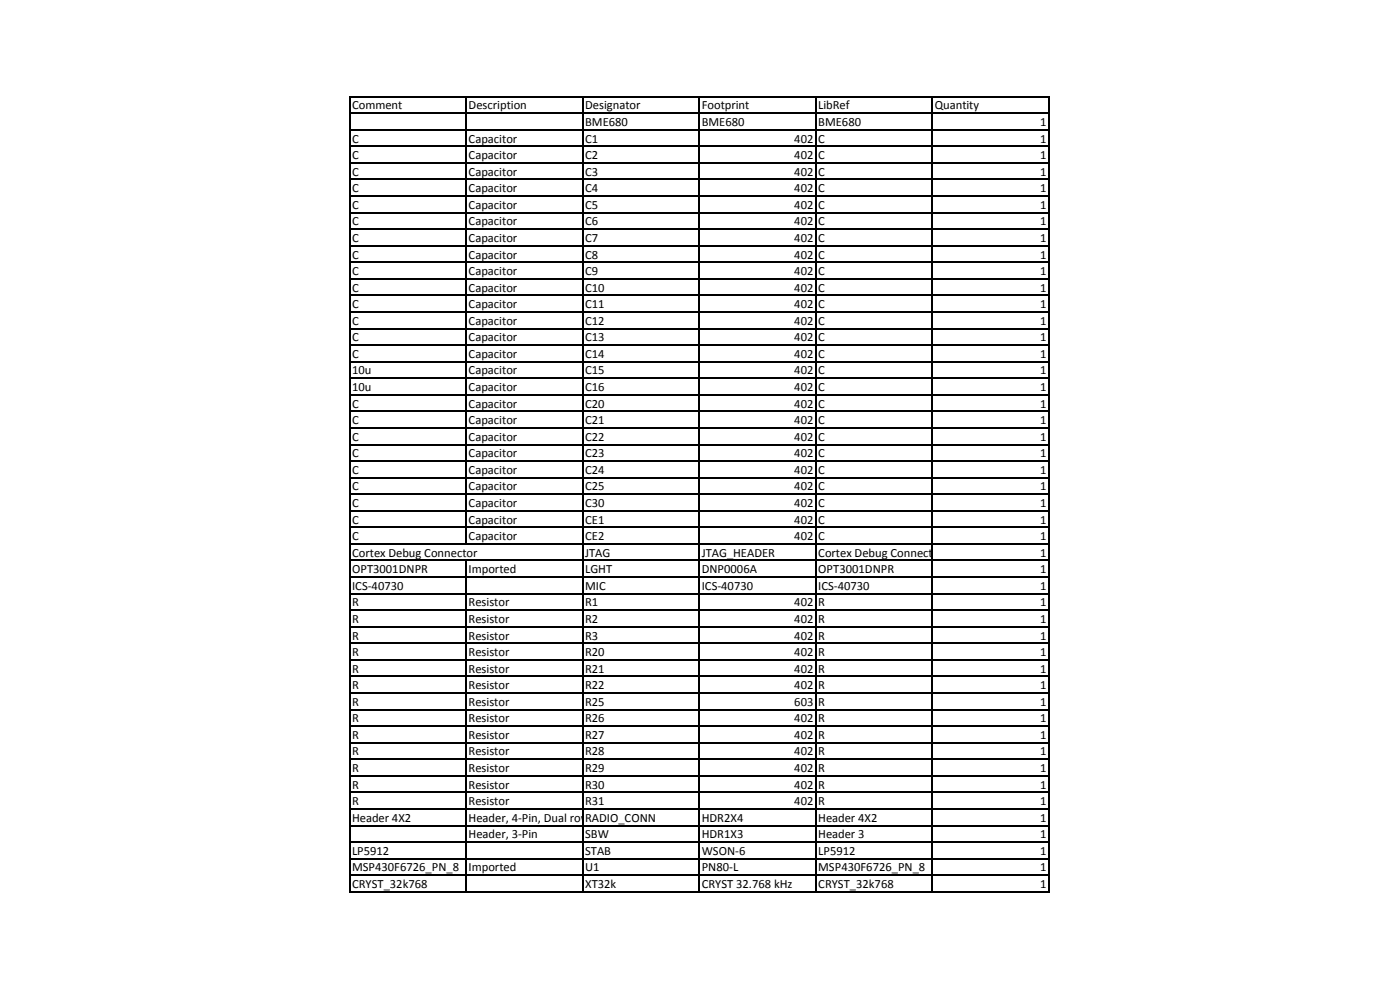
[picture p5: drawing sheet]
<svg xmlns="http://www.w3.org/2000/svg" width="297mm" height="210mm" viewBox="0 0 297 210" stroke-linecap="round" stroke-linejoin="round" font-family="sans-serif">
<defs><g id="words">
<g font-size="2.7">
<text x="74.7" y="23.2">Comment</text>
<text x="99.4" y="23.2">Description</text>
<text x="124.1" y="23.2">Designator</text>
<text x="148.9" y="23.2">Footprint</text>
<text x="173.6" y="23.2">LibRef</text>
<text x="198.3" y="23.2">Quantity</text>
<text x="124.1" y="26.7">BME680</text>
<text x="148.9" y="26.7">BME680</text>
<text x="173.6" y="26.7">BME680</text>
<text x="220.7" y="26.7">1</text>
<text x="74.7" y="30.2">C</text>
<text x="74.7" y="33.7">C</text>
<text x="99.4" y="30.2">Capacitor</text>
<text x="99.4" y="33.7">Capacitor</text>
<text x="124.1" y="30.2">C1</text>
<text x="124.1" y="33.7">C2</text>
<text x="168.5" y="30.2">402</text>
<text x="168.5" y="33.7">402</text>
<text x="173.6" y="30.2">C</text>
<text x="173.6" y="33.7">C</text>
<text x="220.7" y="30.2">1</text>
<text x="220.7" y="33.7">1</text>
<text x="74.7" y="37.3">C</text>
<text x="74.7" y="40.8">C</text>
<text x="99.4" y="37.3">Capacitor</text>
<text x="99.4" y="40.8">Capacitor</text>
<text x="124.1" y="37.3">C3</text>
<text x="124.1" y="40.8">C4</text>
<text x="168.5" y="37.3">402</text>
<text x="168.5" y="40.8">402</text>
<text x="173.6" y="37.3">C</text>
<text x="173.6" y="40.8">C</text>
<text x="220.7" y="37.3">1</text>
<text x="220.7" y="40.8">1</text>
<text x="74.7" y="44.3">C</text>
<text x="74.7" y="47.8">C</text>
<text x="99.4" y="44.3">Capacitor</text>
<text x="99.4" y="47.8">Capacitor</text>
<text x="124.1" y="44.3">C5</text>
<text x="124.1" y="47.8">C6</text>
<text x="168.5" y="44.3">402</text>
<text x="168.5" y="47.8">402</text>
<text x="173.6" y="44.3">C</text>
<text x="173.6" y="47.8">C</text>
<text x="220.7" y="44.3">1</text>
<text x="220.7" y="47.8">1</text>
<text x="74.7" y="51.3">C</text>
<text x="99.4" y="51.3">Capacitor</text>
<text x="124.1" y="51.3">C7</text>
<text x="168.5" y="51.3">402</text>
<text x="173.6" y="51.3">C</text>
<text x="220.7" y="51.3">1</text>
<text x="74.7" y="54.8">C</text>
<text x="74.7" y="58.4">C</text>
<text x="99.4" y="54.8">Capacitor</text>
<text x="99.4" y="58.4">Capacitor</text>
<text x="124.1" y="54.8">C8</text>
<text x="124.1" y="58.4">C9</text>
<text x="168.5" y="54.8">402</text>
<text x="168.5" y="58.4">402</text>
<text x="173.6" y="54.8">C</text>
<text x="173.6" y="58.4">C</text>
<text x="220.7" y="54.8">1</text>
<text x="220.7" y="58.4">1</text>
<text x="74.7" y="61.9">C</text>
<text x="74.7" y="65.4">C</text>
<text x="99.4" y="61.9">Capacitor</text>
<text x="99.4" y="65.4">Capacitor</text>
<text x="124.1" y="61.9">C10</text>
<text x="124.1" y="65.4">C11</text>
<text x="168.5" y="61.9">402</text>
<text x="168.5" y="65.4">402</text>
<text x="173.6" y="61.9">C</text>
<text x="173.6" y="65.4">C</text>
<text x="220.7" y="61.9">1</text>
<text x="220.7" y="65.4">1</text>
<text x="74.7" y="68.9">C</text>
<text x="99.4" y="68.9">Capacitor</text>
<text x="124.1" y="68.9">C12</text>
<text x="168.5" y="68.9">402</text>
<text x="173.6" y="68.9">C</text>
<text x="220.7" y="68.9">1</text>
<text x="74.7" y="72.4">C</text>
<text x="74.7" y="75.9">C</text>
<text x="99.4" y="72.4">Capacitor</text>
<text x="99.4" y="75.9">Capacitor</text>
<text x="124.1" y="72.4">C13</text>
<text x="124.1" y="75.9">C14</text>
<text x="168.5" y="72.4">402</text>
<text x="168.5" y="75.9">402</text>
<text x="173.6" y="72.4">C</text>
<text x="173.6" y="75.9">C</text>
<text x="220.7" y="72.4">1</text>
<text x="220.7" y="75.9">1</text>
<text x="74.7" y="79.4">10u</text>
<text x="74.7" y="82.9">10u</text>
<text x="99.4" y="79.4">Capacitor</text>
<text x="99.4" y="82.9">Capacitor</text>
<text x="124.1" y="79.4">C15</text>
<text x="124.1" y="82.9">C16</text>
<text x="168.5" y="79.4">402</text>
<text x="168.5" y="82.9">402</text>
<text x="173.6" y="79.4">C</text>
<text x="173.6" y="82.9">C</text>
<text x="220.7" y="79.4">1</text>
<text x="220.7" y="82.9">1</text>
<text x="74.7" y="86.5">C</text>
<text x="74.7" y="90">C</text>
<text x="99.4" y="86.5">Capacitor</text>
<text x="99.4" y="90">Capacitor</text>
<text x="124.1" y="86.5">C20</text>
<text x="124.1" y="90">C21</text>
<text x="168.5" y="86.5">402</text>
<text x="168.5" y="90">402</text>
<text x="173.6" y="86.5">C</text>
<text x="173.6" y="90">C</text>
<text x="220.7" y="86.5">1</text>
<text x="220.7" y="90">1</text>
<text x="74.7" y="93.5">C</text>
<text x="99.4" y="93.5">Capacitor</text>
<text x="124.1" y="93.5">C22</text>
<text x="168.5" y="93.5">402</text>
<text x="173.6" y="93.5">C</text>
<text x="220.7" y="93.5">1</text>
<text x="74.7" y="97">C</text>
<text x="74.7" y="100.5">C</text>
<text x="99.4" y="97">Capacitor</text>
<text x="99.4" y="100.5">Capacitor</text>
<text x="124.1" y="97">C23</text>
<text x="124.1" y="100.5">C24</text>
<text x="168.5" y="97">402</text>
<text x="168.5" y="100.5">402</text>
<text x="173.6" y="97">C</text>
<text x="173.6" y="100.5">C</text>
<text x="220.7" y="97">1</text>
<text x="220.7" y="100.5">1</text>
<text x="74.7" y="104">C</text>
<text x="74.7" y="107.6">C</text>
<text x="99.4" y="104">Capacitor</text>
<text x="99.4" y="107.6">Capacitor</text>
<text x="124.1" y="104">C25</text>
<text x="124.1" y="107.6">C30</text>
<text x="168.5" y="104">402</text>
<text x="168.5" y="107.6">402</text>
<text x="173.6" y="104">C</text>
<text x="173.6" y="107.6">C</text>
<text x="220.7" y="104">1</text>
<text x="220.7" y="107.6">1</text>
<text x="74.7" y="111.1">C</text>
<text x="99.4" y="111.1">Capacitor</text>
<text x="124.1" y="111.1">CE1</text>
<text x="168.5" y="111.1">402</text>
<text x="173.6" y="111.1">C</text>
<text x="220.7" y="111.1">1</text>
<text x="74.7" y="114.6">C</text>
<text x="74.7" y="118.1">Cortex Debug Connector</text>
<text x="99.4" y="114.6">Capacitor</text>
<text x="124.1" y="114.6">CE2</text>
<text x="124.1" y="118.1">JTAG</text>
<text x="148.9" y="118.1">JTAG_HEADER</text>
<text x="168.5" y="114.6">402</text>
<text x="173.6" y="114.6">C</text>
<text x="173.6" y="118.1">Cortex Debug Connector</text>
<text x="220.7" y="114.6">1</text>
<text x="220.7" y="118.1">1</text>
<text x="74.7" y="121.6">OPT3001DNPR</text>
<text x="74.7" y="125.1">ICS-40730</text>
<text x="99.4" y="121.6">Imported</text>
<text x="124.1" y="121.6">LGHT</text>
<text x="124.1" y="125.1">MIC</text>
<text x="148.9" y="121.6">DNP0006A</text>
<text x="148.9" y="125.1">ICS-40730</text>
<text x="173.6" y="121.6">OPT3001DNPR</text>
<text x="173.6" y="125.1">ICS-40730</text>
<text x="220.7" y="121.6">1</text>
<text x="220.7" y="125.1">1</text>
<text x="74.7" y="128.6">R</text>
<text x="99.4" y="128.6">Resistor</text>
<text x="124.1" y="128.6">R1</text>
<text x="168.5" y="128.6">402</text>
<text x="173.6" y="128.6">R</text>
<text x="220.7" y="128.6">1</text>
<text x="74.7" y="132.1">R</text>
<text x="74.7" y="135.7">R</text>
<text x="99.4" y="132.1">Resistor</text>
<text x="99.4" y="135.7">Resistor</text>
<text x="124.1" y="132.1">R2</text>
<text x="124.1" y="135.7">R3</text>
<text x="168.5" y="132.1">402</text>
<text x="168.5" y="135.7">402</text>
<text x="173.6" y="132.1">R</text>
<text x="173.6" y="135.7">R</text>
<text x="220.7" y="132.1">1</text>
<text x="220.7" y="135.7">1</text>
<text x="74.7" y="139.2">R</text>
<text x="74.7" y="142.7">R</text>
<text x="99.4" y="139.2">Resistor</text>
<text x="99.4" y="142.7">Resistor</text>
<text x="124.1" y="139.2">R20</text>
<text x="124.1" y="142.7">R21</text>
<text x="168.5" y="139.2">402</text>
<text x="168.5" y="142.7">402</text>
<text x="173.6" y="139.2">R</text>
<text x="173.6" y="142.7">R</text>
<text x="220.7" y="139.2">1</text>
<text x="220.7" y="142.7">1</text>
<text x="74.7" y="146.2">R</text>
<text x="74.7" y="149.7">R</text>
<text x="99.4" y="146.2">Resistor</text>
<text x="99.4" y="149.7">Resistor</text>
<text x="124.1" y="146.2">R22</text>
<text x="124.1" y="149.7">R25</text>
<text x="168.5" y="146.2">402</text>
<text x="168.5" y="149.7">603</text>
<text x="173.6" y="146.2">R</text>
<text x="173.6" y="149.7">R</text>
<text x="220.7" y="146.2">1</text>
<text x="220.7" y="149.7">1</text>
<text x="74.7" y="153.2">R</text>
<text x="99.4" y="153.2">Resistor</text>
<text x="124.1" y="153.2">R26</text>
<text x="168.5" y="153.2">402</text>
<text x="173.6" y="153.2">R</text>
<text x="220.7" y="153.2">1</text>
<text x="74.7" y="156.8">R</text>
<text x="74.7" y="160.3">R</text>
<text x="99.4" y="156.8">Resistor</text>
<text x="99.4" y="160.3">Resistor</text>
<text x="124.1" y="156.8">R27</text>
<text x="124.1" y="160.3">R28</text>
<text x="168.5" y="156.8">402</text>
<text x="168.5" y="160.3">402</text>
<text x="173.6" y="156.8">R</text>
<text x="173.6" y="160.3">R</text>
<text x="220.7" y="156.8">1</text>
<text x="220.7" y="160.3">1</text>
<text x="74.7" y="163.8">R</text>
<text x="74.7" y="167.3">R</text>
<text x="99.4" y="163.8">Resistor</text>
<text x="99.4" y="167.3">Resistor</text>
<text x="124.1" y="163.8">R29</text>
<text x="124.1" y="167.3">R30</text>
<text x="168.5" y="163.8">402</text>
<text x="168.5" y="167.3">402</text>
<text x="173.6" y="163.8">R</text>
<text x="173.6" y="167.3">R</text>
<text x="220.7" y="163.8">1</text>
<text x="220.7" y="167.3">1</text>
<text x="74.7" y="170.8">R</text>
<text x="99.4" y="170.8">Resistor</text>
<text x="124.1" y="170.8">R31</text>
<text x="168.5" y="170.8">402</text>
<text x="173.6" y="170.8">R</text>
<text x="220.7" y="170.8">1</text>
<text x="74.7" y="174.3">Header 4X2</text>
<text x="99.4" y="174.3">Header, 4-Pin, Dual rowRADIO_CONN</text>
<text x="99.4" y="177.8">Header, 3-Pin</text>
<text x="124.1" y="177.8">SBW</text>
<text x="148.9" y="174.3">HDR2X4</text>
<text x="148.9" y="177.8">HDR1X3</text>
<text x="173.6" y="174.3">Header 4X2</text>
<text x="173.6" y="177.8">Header 3</text>
<text x="220.7" y="174.3">1</text>
<text x="220.7" y="177.8">1</text>
<text x="74.7" y="181.4">LP5912</text>
<text x="74.7" y="184.9">MSP430F6726_PN_8</text>
<text x="99.4" y="184.9">Imported</text>
<text x="124.1" y="181.4">STAB</text>
<text x="124.1" y="184.9">U1</text>
<text x="148.9" y="181.4">WSON-6</text>
<text x="148.9" y="184.9">PN80-L</text>
<text x="173.6" y="181.4">LP5912</text>
<text x="173.6" y="184.9">MSP430F6726_PN_8</text>
<text x="220.7" y="181.4">1</text>
<text x="220.7" y="184.9">1</text>
<text x="74.7" y="188.4">CRYST_32k768</text>
<text x="124.1" y="188.4">XT32k</text>
<text x="148.9" y="188.4">CRYST 32.768 kHz</text>
<text x="173.6" y="188.4">CRYST_32k768</text>
<text x="220.7" y="188.4">1</text>
</g>
</g></defs>
<g fill="none" stroke="#000" stroke-width=".25">
<path d="M74.2 20.4v168.9M74.3 20.5h148.4M74.3 24h148.4M74.3 27.5h148.4M74.3 31h148.4M74.3 34.6h148.4M74.3 38.1h148.4M98.9 20.6v94.9M123.6 20.6v168.7M148.4 20.6v168.7M173.1 20.6v168.7M197.8 20.6v168.7"/>
<path d="M222.5 20.6v168.7M74.3 41.6h148.4M74.3 45.1h148.4M74.3 48.6h148.4M74.3 52.1h148.4M74.3 55.6h148.4M74.3 59.2h148.4M74.3 62.7h148.4M74.3 66.2h148.4M74.3 69.7h148.4M74.3 73.2h148.4M74.3 76.7h148.4"/>
<path d="M74.3 80.2h148.4M74.3 83.8h148.4M74.3 87.3h148.4M74.3 90.8h148.4M74.3 94.3h148.4M74.3 97.8h148.4M74.3 101.3h148.4M74.3 104.8h148.4M74.3 108.4h148.4M74.3 111.9h148.4M74.3 115.4h148.4M74.3 118.9h148.4"/>
<path d="M98.9 119v70.3M74.3 122.4h148.4M74.3 125.9h148.4M74.3 129.4h148.4M74.3 133h148.4M74.3 136.5h148.4M74.3 140h148.4M74.3 143.5h148.4M74.3 147h148.4M74.3 150.5h148.4M74.3 154h148.4M74.3 157.6h148.4"/>
<path d="M74.3 161.1h148.4M74.3 164.6h148.4M74.3 168.1h148.4M74.3 171.6h148.4M74.3 175.1h148.4M74.3 178.6h148.4M74.3 182.2h148.4M74.3 185.7h148.4M74.3 189.2h148.4"/>
</g>
<use href="#words"/>
</svg>
